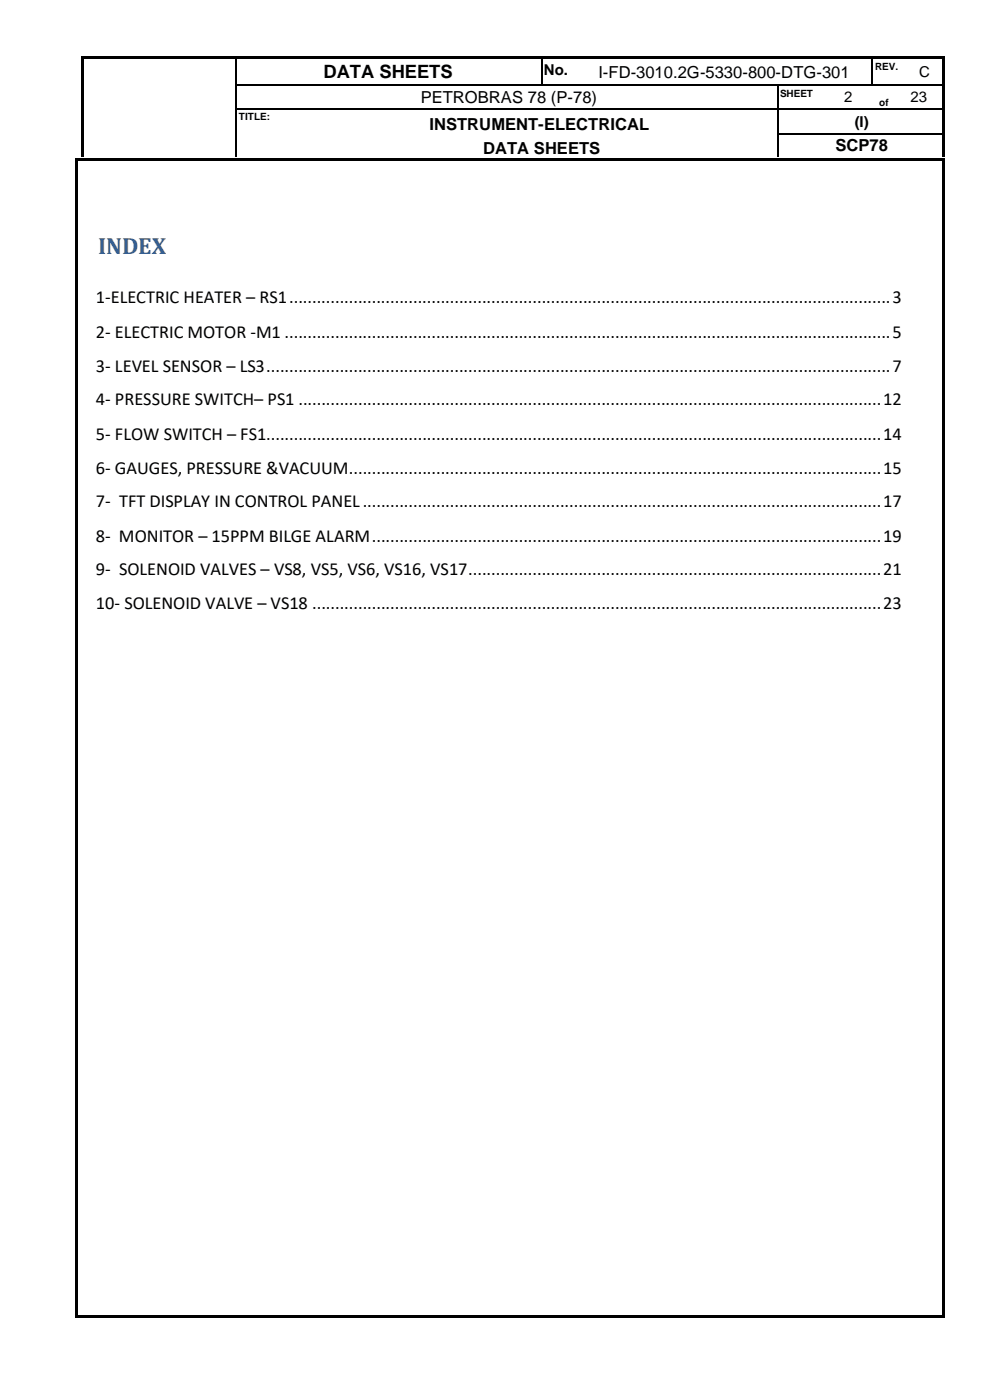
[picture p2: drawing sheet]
<svg xmlns="http://www.w3.org/2000/svg" width="210mm" height="297mm" viewBox="0 0 210 297" stroke-linecap="round" stroke-linejoin="round" font-family="sans-serif">
<defs><g id="words">
<text font-size="5" fill="#365f91" x="20.8" y="53.9">INDEX</text>
<g font-size="3.9">
<text x="68.6" y="16.6">DATA SHEETS</text>
<text x="20.3" y="64.4">1-ELECTRIC HEATER – RS1...................................................................................................................................3</text>
<text x="20.3" y="71.6">2- ELECTRIC MOTOR -M1 ....................................................................................................................................5</text>
<text x="20.3" y="78.8">3- LEVEL SENSOR – LS3........................................................................................................................................7</text>
<text x="20.3" y="86">4- PRESSURE SWITCH– PS1 ...............................................................................................................................12</text>
<text x="20.3" y="93.3">5- FLOW SWITCH – FS1......................................................................................................................................14</text>
<text x="20.3" y="100.5">6- GAUGES, PRESSURE &amp;VACUUM....................................................................................................................15</text>
<text x="20.3" y="107.7">7- TFT DISPLAY IN CONTROL PANEL.................................................................................................................17</text>
<text x="20.3" y="114.9">8- MONITOR – 15PPM BILGE ALARM...............................................................................................................19</text>
<text x="20.3" y="122.1">9- SOLENOID VALVES – VS8, VS5, VS6, VS16, VS17..........................................................................................21</text>
<text x="20.3" y="129.3">10- SOLENOID VALVE – VS18 ............................................................................................................................23</text>
</g>
<g font-size="3.5">
<text x="126.9" y="16.5">I-FD-3010.2G-5330-800-DTG-301</text>
<text x="89.3" y="21.8">PETROBRAS 78 (P-78)</text>
<text x="91.1" y="27.6">INSTRUMENT-ELECTRICAL</text>
<text x="102.5" y="32.7">DATA SHEETS</text>
<text x="177.2" y="32.1">SCP78</text>
</g>
<g font-size="3.2">
<text x="115.4" y="15.8">No.</text>
<text x="195" y="16.3">C</text>
<text x="179.1" y="21.7">2</text>
<text x="193.2" y="21.7">23</text>
<text x="181.3" y="26.9">(I)</text>
</g>
<g font-size="2.1">
<text x="185.6" y="14.9">REV.</text>
<text x="165.5" y="20.5">SHEET</text>
<text x="186.5" y="22.5">of</text>
<text x="50.7" y="25.5">TITLE:</text>
</g>
</g></defs>
<g fill="#000">
<path d="M17.2 12h.5v.5h-.5z" fill-rule="evenodd"/>
<path d="M17.2 12h.5v.5h-.5z" fill-rule="evenodd"/>
<path d="M17.2 12.5h.5v5.4h-.5z" fill-rule="evenodd"/>
<path d="M17.2 17.9h.5v.3h-.5z" fill-rule="evenodd"/>
<path d="M17.7 12h32.2v.5h-32.2z" fill-rule="evenodd"/>
<path d="M49.9 12.5h.3z" fill-rule="evenodd"/>
<path d="M49.9 12h.5v.5h-.5z" fill-rule="evenodd"/>
<path d="M49.9 17.9h.3v.3h-.3z" fill-rule="evenodd"/>
<path d="M50.4 12h64.3v.5h-64.3z" fill-rule="evenodd"/>
<path d="M114.7 12.5h.3z" fill-rule="evenodd"/>
<path d="M114.7 12h.6v.5h-.6z" fill-rule="evenodd"/>
<path d="M114.7 17.9h.3v.3h-.3z" fill-rule="evenodd"/>
<path d="M115.3 12h7.1v.5h-7.1z" fill-rule="evenodd"/>
<path d="M122.4 12h.5v.5h-.5z" fill-rule="evenodd"/>
<path d="M122.4 17.9h.2v.3h-.2z" fill-rule="evenodd"/>
<path d="M122.9 12h62v.5h-62z" fill-rule="evenodd"/>
<path d="M164.8 17.9h.3v.3h-.3z" fill-rule="evenodd"/>
<path d="M175 17.9h.3v.3h-.3z" fill-rule="evenodd"/>
<path d="M184.9 12.5h.3z" fill-rule="evenodd"/>
<path d="M184.9 12h.5v.5h-.5z" fill-rule="evenodd"/>
<path d="M184.9 17.9h.3v.3h-.3z" fill-rule="evenodd"/>
<path d="M185.2 17.9h.2v.3h-.2z" fill-rule="evenodd"/>
<path d="M185.4 12h7.2v.5h-7.2z" fill-rule="evenodd"/>
<path d="M190 17.9h.3v.3h-.3z" fill-rule="evenodd"/>
<path d="M192.6 12h.5v.5h-.5z" fill-rule="evenodd"/>
<path d="M192.6 17.9h.2v.3h-.2z" fill-rule="evenodd"/>
<path d="M193.1 12h6.7v.5h-6.7z" fill-rule="evenodd"/>
<path d="M199.8 12h.5v.5h-.5z" fill-rule="evenodd"/>
<path d="M199.8 12h.5v.5h-.5z" fill-rule="evenodd"/>
<path d="M199.8 12.5h.5v5.4h-.5z" fill-rule="evenodd"/>
<path d="M199.8 17.9h.5v.3h-.5z" fill-rule="evenodd"/>
<path d="M15.9 33.5h.5v.5h-.5z" fill-rule="evenodd"/>
<path d="M15.9 33.5h.5v.5h-.5z" fill-rule="evenodd"/>
<path d="M16.4 33.5h183.4v.5h-183.4z" fill-rule="evenodd"/>
<path d="M17.2 18.2h.5v4.7h-.5z" fill-rule="evenodd"/>
<path d="M17.2 22.9h.5v.3h-.5z" fill-rule="evenodd"/>
<path d="M17.2 23.2h.5v5h-.5z" fill-rule="evenodd"/>
<path d="M17.2 28.2h.5v.3h-.5z" fill-rule="evenodd"/>
<path d="M17.2 28.5h.5v4.7h-.5z" fill-rule="evenodd"/>
<path d="M49.9 22.9h.3v.3h-.3z" fill-rule="evenodd"/>
<path d="M49.9 28.2h.3v.3h-.3z" fill-rule="evenodd"/>
<path d="M64.1 22.9h.3v.3h-.3z" fill-rule="evenodd"/>
<path d="M164.8 22.9h.3v.3h-.3z" fill-rule="evenodd"/>
<path d="M164.8 28.2h.3v.3h-.3z" fill-rule="evenodd"/>
<path d="M175 22.9h.3v.3h-.3z" fill-rule="evenodd"/>
<path d="M185 22.9h.3v.3h-.3z" fill-rule="evenodd"/>
<path d="M190 22.9h.3v.3h-.3z" fill-rule="evenodd"/>
<path d="M199.8 18.2h.5v4.7h-.5z" fill-rule="evenodd"/>
<path d="M199.8 22.9h.5v.3h-.5z" fill-rule="evenodd"/>
<path d="M199.8 23.2h.5v5h-.5z" fill-rule="evenodd"/>
<path d="M199.8 28.2h.5v.3h-.5z" fill-rule="evenodd"/>
<path d="M199.8 28.5h.5v4.7h-.5z" fill-rule="evenodd"/>
<path d="M199.8 33.5h.5v.5h-.5z" fill-rule="evenodd"/>
<path d="M199.8 33.5h.5v.5h-.5z" fill-rule="evenodd"/>
<path d="M15.9 34h.5v245.1h-.5z" fill-rule="evenodd"/>
<path d="M15.9 279.1h.5v.5h-.5z" fill-rule="evenodd"/>
<path d="M15.9 279.1h.5v.5h-.5z" fill-rule="evenodd"/>
<path d="M16.4 279.1h183.4v.5h-183.4z" fill-rule="evenodd"/>
<path d="M199.8 34h.5v245.1h-.5z" fill-rule="evenodd"/>
<path d="M199.8 279.1h.5v.5h-.5z" fill-rule="evenodd"/>
<path d="M199.8 279.1h.5v.5h-.5z" fill-rule="evenodd"/>
</g>
<g fill="none" stroke="#000" stroke-width=".25">
<path d="M50 12.5v5.4M50 18.2v4.7M50.2 18h64.5M114.9 12.5v5.4M115 18h7.4M122.6 18h42.2M165 18.2v4.7M165.1 18h9.9M175.3 18h9.6M185 12.5v5.4M185.4 18h4.6M190.3 18h2.3"/>
<path d="M192.8 18h7M50 23.2v5M50 28.5v4.7M50.2 23.1h13.9M64.4 23.1h100.4M165 23.2v5M165 28.5v4.7M165.1 23.1h9.9M165.1 28.4h34.7M175.3 23.1h9.7M185.3 23.1h4.7M190.3 23.1h9.5"/>
</g>
<use href="#words"/>
</svg>
